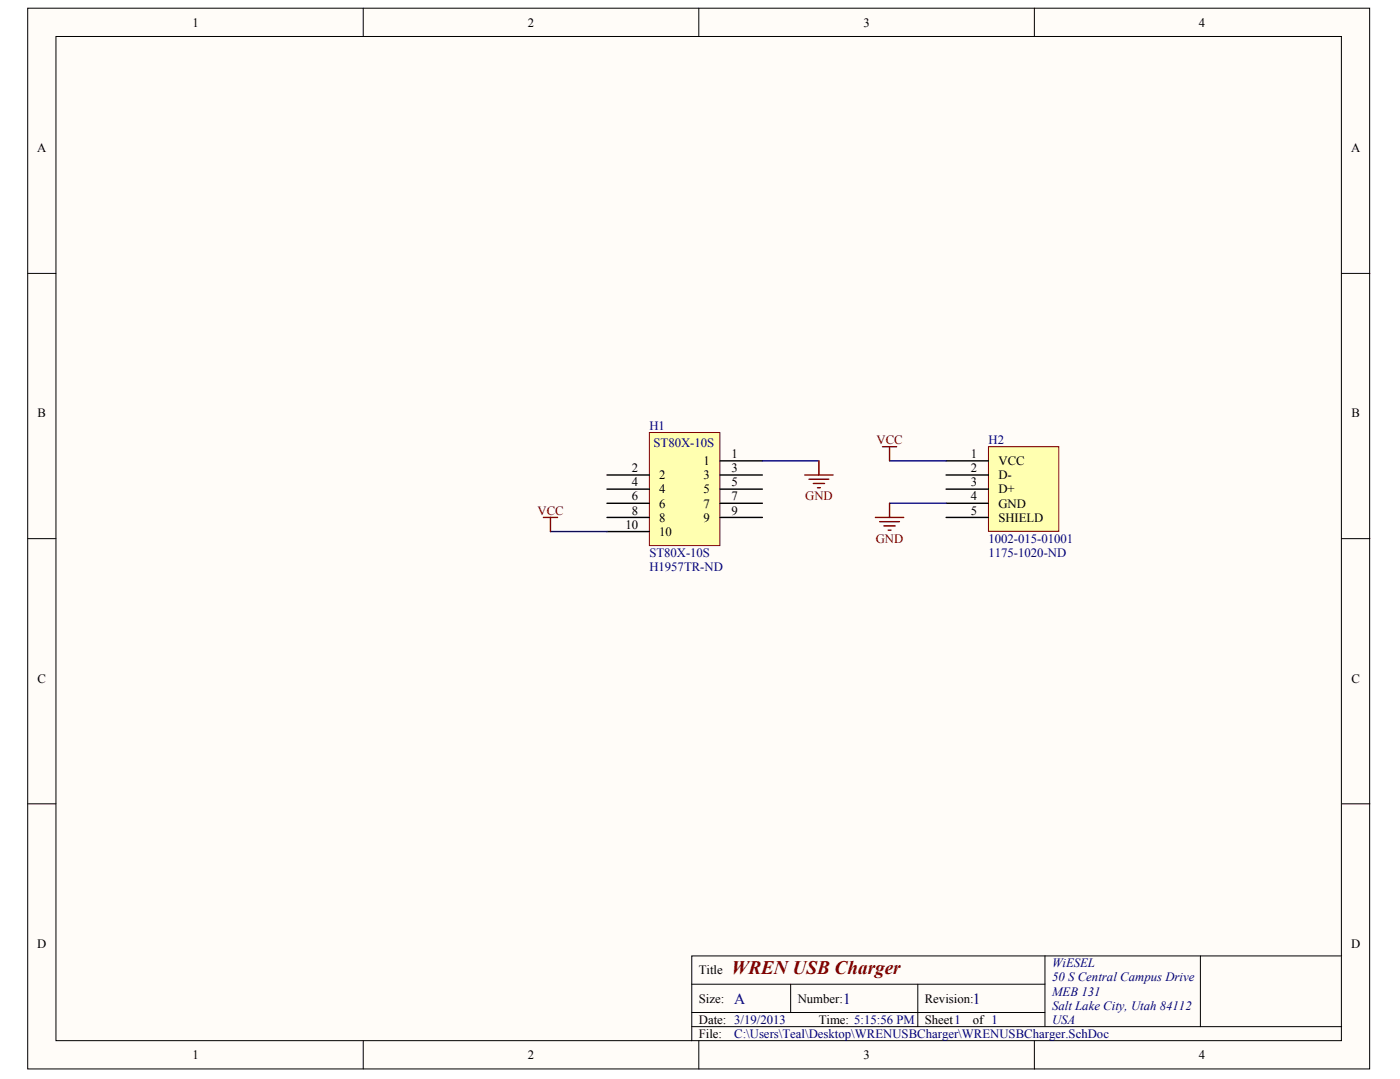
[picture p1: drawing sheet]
<svg xmlns="http://www.w3.org/2000/svg" width="269mm" height="207mm" viewBox="0 0 269 207" stroke-linecap="round" stroke-linejoin="round" font-family="sans-serif">
<defs><g id="words">
<text font-size="3.7" fill="#800000" x="140.4" y="187">WREN USB Charger</text>
<g font-size="3" fill="#000080">
<text x="141" y="192.6">A</text>
<text x="161.9" y="192.6">1</text>
<text x="186.8" y="192.6">1</text>
</g>
<g font-size="2.4">
<text x="36.9" y="5.1">1</text>
<text x="101.3" y="5.1">2</text>
<text x="165.8" y="5.1">3</text>
<text x="230.2" y="5.1">4</text>
<text x="7.1" y="29.2">A</text>
<text x="259.5" y="29.2">A</text>
<text x="7.2" y="80.1">B</text>
<text x="259.5" y="80.1">B</text>
<text x="135.1" y="89.3">1</text>
<text x="140.4" y="87.9">1</text>
<text x="186.4" y="87.9">1</text>
<text x="191.7" y="89.3">VCC</text>
<text x="121.3" y="90.7">2</text>
<text x="121.3" y="93.3">4</text>
<text x="126.6" y="92">2</text>
<text x="126.6" y="94.7">4</text>
<text x="135.1" y="92">3</text>
<text x="135.1" y="94.7">5</text>
<text x="140.4" y="90.7">3</text>
<text x="140.4" y="93.3">5</text>
<text x="186.4" y="90.7">2</text>
<text x="186.4" y="93.3">3</text>
<text x="191.7" y="92">D-</text>
<text x="191.7" y="94.7">D+</text>
<text x="120.1" y="101.5">10</text>
<text x="121.3" y="96">6</text>
<text x="121.3" y="98.8">8</text>
<text x="126.6" y="97.4">6</text>
<text x="126.6" y="100.1">8</text>
<text x="135.1" y="97.4">7</text>
<text x="135.1" y="100.1">9</text>
<text x="140.4" y="96">7</text>
<text x="140.4" y="98.8">9</text>
<text x="186.4" y="96">4</text>
<text x="186.4" y="98.8">5</text>
<text x="191.7" y="97.4">GND</text>
<text x="191.7" y="100.1">SHIELD</text>
<text x="126.6" y="102.8">10</text>
<text x="7.2" y="131">C</text>
<text x="259.5" y="131">C</text>
<text x="7.1" y="181.9">D</text>
<text x="259.5" y="181.9">D</text>
<text x="134.2" y="187">Title</text>
<text x="134.2" y="192.4">Size:</text>
<text x="134.2" y="196.5">Date: 3/19/2013</text>
<text x="153.2" y="192.4">Number:</text>
<text x="157.2" y="196.5">Time: 5:15:56 PM</text>
<text x="177.6" y="192.4">Revision:</text>
<text x="177.6" y="196.5">Sheet1</text>
<text x="186.8" y="196.5">of 1</text>
<text x="36.9" y="203.3">1</text>
<text x="101.3" y="203.3">2</text>
<text x="134.2" y="199.2">File:</text>
<text x="165.8" y="203.3">3</text>
<text x="230.2" y="203.3">4</text>
</g>
<g font-size="2.4" fill="#000080">
<text x="124.7" y="82.5">H1</text>
<text x="125.5" y="85.8">ST80X-10S</text>
<text x="189.8" y="85.2">H2</text>
<text x="124.7" y="106.9">ST80X-10S</text>
<text x="189.8" y="106.9">1175-1020-ND</text>
<text x="189.8" y="104.2">1002-015-01001</text>
<text x="124.7" y="109.6">H1957TR-ND</text>
<text x="202" y="185.6">WiESEL</text>
<text x="202" y="188.3">50 S Central Campus Drive</text>
<text x="202" y="191.1">MEB 131</text>
<text x="202" y="193.8">Salt Lake City, Utah 84112</text>
<text x="202" y="196.5">USA</text>
<text x="141" y="199.2">C:\Users\Teal\Desktop\WRENUSBCharger\WRENUSBCharger.SchDoc</text>
</g>
<g font-size="2.4" fill="#800000">
<text x="168.3" y="85.2">VCC</text>
<text x="103.2" y="98.8">VCC</text>
<text x="154.6" y="96">GND</text>
<text x="168.2" y="104.2">GND</text>
</g>
</g></defs>
<g fill="#fffcf8" stroke="#000" stroke-width=".19">
<path d="M5.3 1.6h257.7v203.6h-257.7z"/>
<path d="M10.7 7h246.9v192.7h-246.9z"/>
</g>
<g fill="none" stroke="#000" stroke-width=".19">
<path d="M69.7 1.6v5.4M134.2 1.6v5.4M198.6 1.6v5.4M5.3 52.5h5.4M257.6 52.5h5.4M5.3 103.4h5.4M257.6 103.4h5.4M5.3 154.3h5.4M257.6 154.3h5.4M69.7 199.7v5.5M132.8 188.9h67.8M132.8 197h124.8"/>
<path d="M132.8 194.3h67.8M134.2 199.7v5.5M151.8 188.9v5.4M176.2 188.9v8.1M198.6 199.7v5.5M200.6 183.5v13.5M230.5 183.5h-97.7v16.2M257.6 183.5h-27.1v13.5"/>
</g>
<path d="M189.8 85.7h13.5v16.3h-13.5z" fill="#ffffb0" stroke="#800000" stroke-width=".19"/>
<path d="M181.7 88.4h8.1M181.7 91.2h8.1M181.7 93.9h8.1M181.7 96.6h8.1M181.7 99.3h8.1" fill="none" stroke="#000" stroke-width=".27"/>
<path d="M124.7 83h13.5v21.7h-13.5z" fill="#ffffb0" stroke="#800000" stroke-width=".19"/>
<path d="M116.5 91.2h8.2M116.5 93.9h8.2M116.5 96.6h8.2M116.5 99.3h8.2M138.3 88.4h8.1M138.3 91.2h8.1M138.3 93.9h8.1M138.3 96.6h8.1M138.3 99.3h8.1M116.5 102h8.2" fill="none" stroke="#000" stroke-width=".27"/>
<path d="M146.4 88.4h10.8M170.8 88.4h10.9M170.8 96.6h10.9M105.7 102h10.8" fill="none" stroke="#000080" stroke-width=".27"/>
<g fill="none" stroke="#800000" stroke-width=".27">
<path d="M104.3 99.3h2.8M105.7 99.3v2.7M154.5 91.2h5.5M155.3 92h3.8M156.2 92.8h2.1M157 93.6h.5M157.2 88.4v2.8M168.1 99.3h5.4M169.4 85.7h2.8M170.8 85.7v2.7M170.8 96.6v2.7M168.9 100.1h3.8"/>
<path d="M169.7 100.9h2.2M170.5 101.7h.6"/>
</g>
<use href="#words"/>
</svg>
